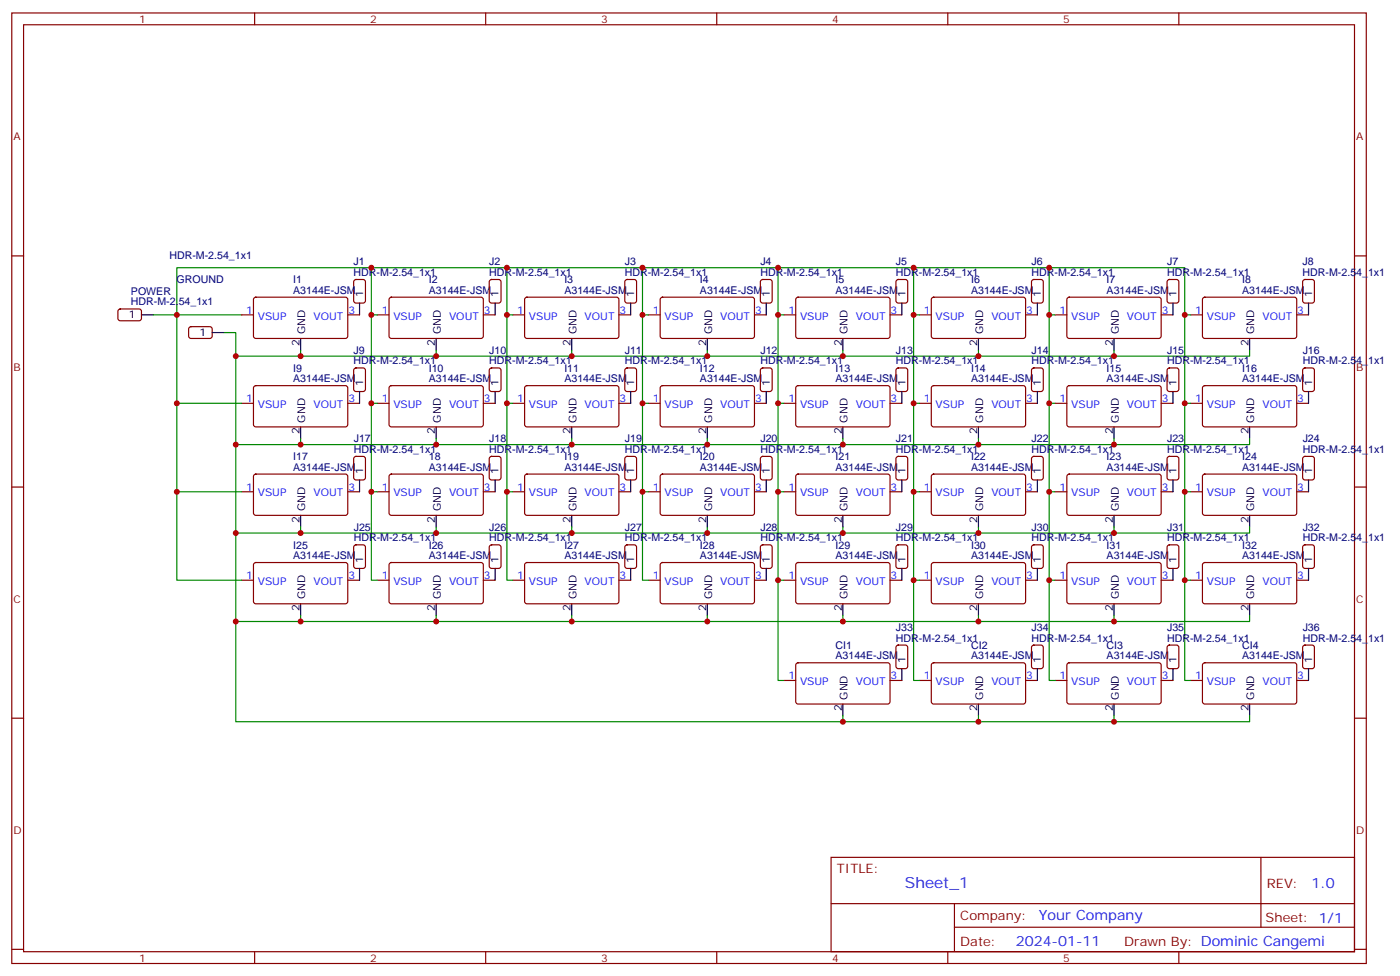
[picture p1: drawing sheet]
<svg xmlns="http://www.w3.org/2000/svg" width="419mm" height="292mm" viewBox="0 0 419 292" stroke-linecap="round" stroke-linejoin="round" font-family="sans-serif">
<defs><g id="words">
<text font-size="4.6" fill="#00f" x="270.8" y="265.5">Sheet_1</text>
<g font-size="4.2" fill="#00f">
<text x="392.5" y="265.7">1.0</text>
<text x="310.9" y="275.3">Your Company</text>
<text x="304" y="283.1">2024-01-11</text>
</g>
<g font-size="3.9" fill="#800">
<text x="250.5" y="261.1">TITLE:</text>
<text x="379.1" y="265.7">REV:</text>
<text x="287.4" y="275.3">Company:</text>
<text x="378.7" y="275.9">Sheet: 1/1</text>
<text x="287.4" y="282.9">Date:</text>
<text x="336.4" y="283">Drawn By: Dominic Cangemi</text>
</g>
<g font-size="3.2" fill="#800">
<text x="41.6" y="6.9">1</text>
<text x="110.8" y="6.9">2</text>
<text x="179.9" y="6.9">3</text>
<text x="249.1" y="6.9">4</text>
<text x="318.2" y="6.9">5</text>
<text x="4.1" y="42">A</text>
<text x="405.9" y="42">A</text>
<text x="4.1" y="111.1">B</text>
<text x="405.9" y="111.1">B</text>
<text x="4.1" y="180.3">C</text>
<text x="405.9" y="180.3">C</text>
<text x="4.1" y="249.4">D</text>
<text x="405.9" y="249.4">D</text>
<text x="41.6" y="287.7">1</text>
<text x="110.8" y="287.7">2</text>
<text x="179.9" y="287.7">3</text>
<text x="249.1" y="287.7">4</text>
<text x="318.2" y="287.7">5</text>
</g>
<g font-size="3.2" fill="#000080">
<text x="50.7" y="77.6">HDR-M-2.54_1x1</text>
<text x="105.8" y="82.5">HDR-M-2.54_1x1</text>
<text x="105.8" y="79.4">J1</text>
<text x="146.4" y="82.5">HDR-M-2.54_1x1</text>
<text x="146.4" y="79.4">J2</text>
<text x="187" y="82.5">HDR-M-2.54_1x1</text>
<text x="187" y="79.4">J3</text>
<text x="227.5" y="82.5">HDR-M-2.54_1x1</text>
<text x="227.5" y="79.4">J4</text>
<text x="268.1" y="82.5">HDR-M-2.54_1x1</text>
<text x="268.1" y="79.4">J5</text>
<text x="308.7" y="82.5">HDR-M-2.54_1x1</text>
<text x="308.7" y="79.4">J6</text>
<text x="349.2" y="82.5">HDR-M-2.54_1x1</text>
<text x="349.2" y="79.4">J7</text>
<text x="389.8" y="82.5">HDR-M-2.54_1x1</text>
<text x="389.8" y="79.4">J8</text>
<text x="39.2" y="88.2">POWER</text>
<text x="52.8" y="84.7">GROUND</text>
<text x="87.8" y="87.8">A3144E-JSM</text>
<text x="87.8" y="84.7">I1</text>
<text x="128.3" y="87.8">A3144E-JSM</text>
<text x="128.3" y="84.7">I2</text>
<text x="168.9" y="87.8">A3144E-JSM</text>
<text x="168.9" y="84.7">I3</text>
<text x="209.5" y="87.8">A3144E-JSM</text>
<text x="209.5" y="84.7">I4</text>
<text x="250" y="87.8">A3144E-JSM</text>
<text x="250" y="84.7">I5</text>
<text x="290.6" y="87.8">A3144E-JSM</text>
<text x="290.6" y="84.7">I6</text>
<text x="331.2" y="87.8">A3144E-JSM</text>
<text x="331.2" y="84.7">I7</text>
<text x="371.7" y="87.8">A3144E-JSM</text>
<text x="371.7" y="84.7">I8</text>
<text x="39.2" y="91.4">HDR-M-2.54_1x1</text>
<text x="105.8" y="105.8">J9</text>
<text x="146.4" y="105.8">J10</text>
<text x="187" y="105.8">J11</text>
<text x="227.6" y="105.9">J12</text>
<text x="268.1" y="105.9">J13</text>
<text x="308.7" y="105.9">J14</text>
<text x="349.3" y="105.9">J15</text>
<text x="389.8" y="105.9">J16</text>
<text x="87.8" y="111.2">I9</text>
<text x="105.8" y="109">HDR-M-2.54_1x1</text>
<text x="128.3" y="111.2">I10</text>
<text x="146.4" y="109">HDR-M-2.54_1x1</text>
<text x="168.9" y="111.2">I11</text>
<text x="187" y="109">HDR-M-2.54_1x1</text>
<text x="209.5" y="111.2">I12</text>
<text x="227.6" y="109">HDR-M-2.54_1x1</text>
<text x="250" y="111.2">I13</text>
<text x="268.1" y="109">HDR-M-2.54_1x1</text>
<text x="290.6" y="111.2">I14</text>
<text x="308.7" y="109">HDR-M-2.54_1x1</text>
<text x="331.2" y="111.2">I15</text>
<text x="349.3" y="109">HDR-M-2.54_1x1</text>
<text x="371.7" y="111.2">I16</text>
<text x="389.8" y="109">HDR-M-2.54_1x1</text>
<text x="87.8" y="114.3">A3144E-JSM</text>
<text x="128.3" y="114.3">A3144E-JSM</text>
<text x="168.9" y="114.3">A3144E-JSM</text>
<text x="209.5" y="114.3">A3144E-JSM</text>
<text x="250" y="114.3">A3144E-JSM</text>
<text x="290.6" y="114.3">A3144E-JSM</text>
<text x="331.2" y="114.3">A3144E-JSM</text>
<text x="371.7" y="114.3">A3144E-JSM</text>
<text x="87.8" y="137.7">I17</text>
<text x="105.9" y="135.5">HDR-M-2.54_1x1</text>
<text x="105.9" y="132.3">J17</text>
<text x="128.3" y="137.7">18</text>
<text x="146.4" y="135.5">HDR-M-2.54_1x1</text>
<text x="146.4" y="132.3">J18</text>
<text x="168.9" y="137.7">I19</text>
<text x="187" y="135.5">HDR-M-2.54_1x1</text>
<text x="187" y="132.3">J19</text>
<text x="209.5" y="137.7">I20</text>
<text x="227.6" y="135.5">HDR-M-2.54_1x1</text>
<text x="227.6" y="132.3">J20</text>
<text x="250" y="137.7">I21</text>
<text x="268.1" y="135.5">HDR-M-2.54_1x1</text>
<text x="268.1" y="132.3">J21</text>
<text x="290.6" y="137.7">I22</text>
<text x="308.7" y="135.5">HDR-M-2.54_1x1</text>
<text x="308.7" y="132.3">J22</text>
<text x="331.2" y="137.7">I23</text>
<text x="349.3" y="135.5">HDR-M-2.54_1x1</text>
<text x="349.3" y="132.3">J23</text>
<text x="371.7" y="137.7">I24</text>
<text x="389.8" y="135.5">HDR-M-2.54_1x1</text>
<text x="389.8" y="132.3">J24</text>
<text x="87.8" y="140.8">A3144E-JSM</text>
<text x="128.3" y="140.8">A3144E-JSM</text>
<text x="168.9" y="140.8">A3144E-JSM</text>
<text x="209.5" y="140.8">A3144E-JSM</text>
<text x="250" y="140.8">A3144E-JSM</text>
<text x="290.6" y="140.8">A3144E-JSM</text>
<text x="331.2" y="140.8">A3144E-JSM</text>
<text x="371.7" y="140.8">A3144E-JSM</text>
<text x="105.9" y="161.9">HDR-M-2.54_1x1</text>
<text x="105.9" y="158.8">J25</text>
<text x="146.4" y="161.9">HDR-M-2.54_1x1</text>
<text x="146.4" y="158.8">J26</text>
<text x="187" y="161.9">HDR-M-2.54_1x1</text>
<text x="187" y="158.8">J27</text>
<text x="227.6" y="161.9">HDR-M-2.54_1x1</text>
<text x="227.6" y="158.8">J28</text>
<text x="268.1" y="161.9">HDR-M-2.54_1x1</text>
<text x="268.1" y="158.8">J29</text>
<text x="308.7" y="161.9">HDR-M-2.54_1x1</text>
<text x="308.7" y="158.8">J30</text>
<text x="349.3" y="161.9">HDR-M-2.54_1x1</text>
<text x="349.3" y="158.8">J31</text>
<text x="389.8" y="161.9">HDR-M-2.54_1x1</text>
<text x="389.8" y="158.8">J32</text>
<text x="87.8" y="167.2">A3144E-JSM</text>
<text x="87.8" y="164.1">I25</text>
<text x="128.3" y="167.2">A3144E-JSM</text>
<text x="128.3" y="164.1">I26</text>
<text x="168.9" y="167.2">A3144E-JSM</text>
<text x="168.9" y="164.1">I27</text>
<text x="209.5" y="167.2">A3144E-JSM</text>
<text x="209.5" y="164.1">I28</text>
<text x="250" y="167.2">A3144E-JSM</text>
<text x="250" y="164.1">I29</text>
<text x="290.6" y="167.2">A3144E-JSM</text>
<text x="290.6" y="164.1">I30</text>
<text x="331.2" y="167.2">A3144E-JSM</text>
<text x="331.2" y="164.1">I31</text>
<text x="371.7" y="167.2">A3144E-JSM</text>
<text x="371.7" y="164.1">I32</text>
<text x="268.1" y="191.9">HDR-M-2.54_1x1</text>
<text x="268.1" y="188.8">J33</text>
<text x="308.7" y="191.9">HDR-M-2.54_1x1</text>
<text x="308.7" y="188.8">J34</text>
<text x="349.3" y="191.9">HDR-M-2.54_1x1</text>
<text x="349.3" y="188.8">J35</text>
<text x="389.8" y="191.9">HDR-M-2.54_1x1</text>
<text x="389.8" y="188.8">J36</text>
<text x="250" y="197.2">A3144E-JSM</text>
<text x="250" y="194.1">CI1</text>
<text x="290.6" y="197.2">A3144E-JSM</text>
<text x="290.6" y="194.1">CI2</text>
<text x="331.2" y="197.2">A3144E-JSM</text>
<text x="331.2" y="194.1">CI3</text>
<text x="371.7" y="197.2">A3144E-JSM</text>
<text x="371.7" y="194.1">CI4</text>
</g>
<g font-size="3.2">
<text x="108.7" y="88.9" transform="rotate(-90 108.7 88.9)">1</text>
<text x="149.2" y="88.9" transform="rotate(-90 149.2 88.9)">1</text>
<text x="189.8" y="88.9" transform="rotate(-90 189.8 88.9)">1</text>
<text x="230.4" y="88.9" transform="rotate(-90 230.4 88.9)">1</text>
<text x="270.9" y="88.9" transform="rotate(-90 270.9 88.9)">1</text>
<text x="311.5" y="88.9" transform="rotate(-90 311.5 88.9)">1</text>
<text x="352.1" y="88.9" transform="rotate(-90 352.1 88.9)">1</text>
<text x="392.6" y="88.9" transform="rotate(-90 392.6 88.9)">1</text>
<text x="38.6" y="95.2">1</text>
<text x="59.7" y="100.5">1</text>
<text x="91.4" y="99.9" transform="rotate(-90 91.4 99.9)">GND</text>
<text x="131.9" y="99.9" transform="rotate(-90 131.9 99.9)">GND</text>
<text x="172.5" y="99.9" transform="rotate(-90 172.5 99.9)">GND</text>
<text x="213.1" y="99.9" transform="rotate(-90 213.1 99.9)">GND</text>
<text x="253.6" y="99.9" transform="rotate(-90 253.6 99.9)">GND</text>
<text x="294.2" y="99.9" transform="rotate(-90 294.2 99.9)">GND</text>
<text x="334.8" y="99.9" transform="rotate(-90 334.8 99.9)">GND</text>
<text x="375.4" y="99.9" transform="rotate(-90 375.4 99.9)">GND</text>
<text x="89.6" y="103.4" transform="rotate(-90 89.6 103.4)">2</text>
<text x="130.2" y="103.4" transform="rotate(-90 130.2 103.4)">2</text>
<text x="170.7" y="103.4" transform="rotate(-90 170.7 103.4)">2</text>
<text x="211.3" y="103.4" transform="rotate(-90 211.3 103.4)">2</text>
<text x="251.9" y="103.4" transform="rotate(-90 251.9 103.4)">2</text>
<text x="292.5" y="103.4" transform="rotate(-90 292.5 103.4)">2</text>
<text x="333" y="103.4" transform="rotate(-90 333 103.4)">2</text>
<text x="373.6" y="103.4" transform="rotate(-90 373.6 103.4)">2</text>
<text x="108.7" y="115.4" transform="rotate(-90 108.7 115.4)">1</text>
<text x="149.2" y="115.4" transform="rotate(-90 149.2 115.4)">1</text>
<text x="189.8" y="115.4" transform="rotate(-90 189.8 115.4)">1</text>
<text x="230.4" y="115.4" transform="rotate(-90 230.4 115.4)">1</text>
<text x="270.9" y="115.4" transform="rotate(-90 270.9 115.4)">1</text>
<text x="311.5" y="115.4" transform="rotate(-90 311.5 115.4)">1</text>
<text x="352.1" y="115.4" transform="rotate(-90 352.1 115.4)">1</text>
<text x="392.6" y="115.4" transform="rotate(-90 392.6 115.4)">1</text>
<text x="89.6" y="129.9" transform="rotate(-90 89.6 129.9)">2</text>
<text x="91.4" y="126.4" transform="rotate(-90 91.4 126.4)">GND</text>
<text x="130.2" y="129.9" transform="rotate(-90 130.2 129.9)">2</text>
<text x="131.9" y="126.4" transform="rotate(-90 131.9 126.4)">GND</text>
<text x="170.7" y="129.9" transform="rotate(-90 170.7 129.9)">2</text>
<text x="172.5" y="126.4" transform="rotate(-90 172.5 126.4)">GND</text>
<text x="211.3" y="129.9" transform="rotate(-90 211.3 129.9)">2</text>
<text x="213.1" y="126.4" transform="rotate(-90 213.1 126.4)">GND</text>
<text x="251.9" y="129.9" transform="rotate(-90 251.9 129.9)">2</text>
<text x="253.6" y="126.4" transform="rotate(-90 253.6 126.4)">GND</text>
<text x="292.5" y="129.9" transform="rotate(-90 292.5 129.9)">2</text>
<text x="294.2" y="126.4" transform="rotate(-90 294.2 126.4)">GND</text>
<text x="333" y="129.9" transform="rotate(-90 333 129.9)">2</text>
<text x="334.8" y="126.4" transform="rotate(-90 334.8 126.4)">GND</text>
<text x="373.6" y="129.9" transform="rotate(-90 373.6 129.9)">2</text>
<text x="375.4" y="126.4" transform="rotate(-90 375.4 126.4)">GND</text>
<text x="108.7" y="141.8" transform="rotate(-90 108.7 141.8)">1</text>
<text x="149.2" y="141.8" transform="rotate(-90 149.2 141.8)">1</text>
<text x="189.8" y="141.8" transform="rotate(-90 189.8 141.8)">1</text>
<text x="230.4" y="141.8" transform="rotate(-90 230.4 141.8)">1</text>
<text x="270.9" y="141.8" transform="rotate(-90 270.9 141.8)">1</text>
<text x="311.5" y="141.8" transform="rotate(-90 311.5 141.8)">1</text>
<text x="352.1" y="141.8" transform="rotate(-90 352.1 141.8)">1</text>
<text x="392.6" y="141.8" transform="rotate(-90 392.6 141.8)">1</text>
<text x="91.4" y="152.9" transform="rotate(-90 91.4 152.9)">GND</text>
<text x="131.9" y="152.9" transform="rotate(-90 131.9 152.9)">GND</text>
<text x="172.5" y="152.9" transform="rotate(-90 172.5 152.9)">GND</text>
<text x="213.1" y="152.9" transform="rotate(-90 213.1 152.9)">GND</text>
<text x="253.6" y="152.9" transform="rotate(-90 253.6 152.9)">GND</text>
<text x="294.2" y="152.9" transform="rotate(-90 294.2 152.9)">GND</text>
<text x="334.8" y="152.9" transform="rotate(-90 334.8 152.9)">GND</text>
<text x="375.4" y="152.9" transform="rotate(-90 375.4 152.9)">GND</text>
<text x="89.6" y="156.4" transform="rotate(-90 89.6 156.4)">2</text>
<text x="130.2" y="156.4" transform="rotate(-90 130.2 156.4)">2</text>
<text x="170.7" y="156.4" transform="rotate(-90 170.7 156.4)">2</text>
<text x="211.3" y="156.4" transform="rotate(-90 211.3 156.4)">2</text>
<text x="251.9" y="156.4" transform="rotate(-90 251.9 156.4)">2</text>
<text x="292.5" y="156.4" transform="rotate(-90 292.5 156.4)">2</text>
<text x="333" y="156.4" transform="rotate(-90 333 156.4)">2</text>
<text x="373.6" y="156.4" transform="rotate(-90 373.6 156.4)">2</text>
<text x="108.7" y="168.3" transform="rotate(-90 108.7 168.3)">1</text>
<text x="149.2" y="168.3" transform="rotate(-90 149.2 168.3)">1</text>
<text x="189.8" y="168.3" transform="rotate(-90 189.8 168.3)">1</text>
<text x="230.4" y="168.3" transform="rotate(-90 230.4 168.3)">1</text>
<text x="270.9" y="168.3" transform="rotate(-90 270.9 168.3)">1</text>
<text x="311.5" y="168.3" transform="rotate(-90 311.5 168.3)">1</text>
<text x="352.1" y="168.3" transform="rotate(-90 352.1 168.3)">1</text>
<text x="392.6" y="168.3" transform="rotate(-90 392.6 168.3)">1</text>
<text x="91.4" y="179.3" transform="rotate(-90 91.4 179.3)">GND</text>
<text x="131.9" y="179.3" transform="rotate(-90 131.9 179.3)">GND</text>
<text x="172.5" y="179.3" transform="rotate(-90 172.5 179.3)">GND</text>
<text x="213.1" y="179.3" transform="rotate(-90 213.1 179.3)">GND</text>
<text x="253.6" y="179.3" transform="rotate(-90 253.6 179.3)">GND</text>
<text x="294.2" y="179.3" transform="rotate(-90 294.2 179.3)">GND</text>
<text x="334.8" y="179.3" transform="rotate(-90 334.8 179.3)">GND</text>
<text x="375.4" y="179.3" transform="rotate(-90 375.4 179.3)">GND</text>
<text x="89.6" y="182.8" transform="rotate(-90 89.6 182.8)">2</text>
<text x="130.2" y="182.8" transform="rotate(-90 130.2 182.8)">2</text>
<text x="170.7" y="182.8" transform="rotate(-90 170.7 182.8)">2</text>
<text x="211.3" y="182.8" transform="rotate(-90 211.3 182.8)">2</text>
<text x="251.9" y="182.8" transform="rotate(-90 251.9 182.8)">2</text>
<text x="292.5" y="182.8" transform="rotate(-90 292.5 182.8)">2</text>
<text x="333" y="182.8" transform="rotate(-90 333 182.8)">2</text>
<text x="373.6" y="182.8" transform="rotate(-90 373.6 182.8)">2</text>
<text x="270.9" y="198.3" transform="rotate(-90 270.9 198.3)">1</text>
<text x="311.5" y="198.3" transform="rotate(-90 311.5 198.3)">1</text>
<text x="352.1" y="198.3" transform="rotate(-90 352.1 198.3)">1</text>
<text x="392.6" y="198.3" transform="rotate(-90 392.6 198.3)">1</text>
<text x="253.6" y="209.3" transform="rotate(-90 253.6 209.3)">GND</text>
<text x="294.2" y="209.3" transform="rotate(-90 294.2 209.3)">GND</text>
<text x="334.8" y="209.3" transform="rotate(-90 334.8 209.3)">GND</text>
<text x="375.4" y="209.3" transform="rotate(-90 375.4 209.3)">GND</text>
<text x="251.9" y="212.8" transform="rotate(-90 251.9 212.8)">2</text>
<text x="292.5" y="212.8" transform="rotate(-90 292.5 212.8)">2</text>
<text x="333" y="212.8" transform="rotate(-90 333 212.8)">2</text>
<text x="373.6" y="212.8" transform="rotate(-90 373.6 212.8)">2</text>
</g>
<g font-size="3.2" fill="#00f">
<text x="73.7" y="93.8">1</text>
<text x="77.2" y="95.6">VSUP</text>
<text x="93.8" y="95.6">VOUT</text>
<text x="104.2" y="93.8">3</text>
<text x="114.2" y="93.8">1</text>
<text x="117.7" y="95.6">VSUP</text>
<text x="134.4" y="95.6">VOUT</text>
<text x="144.8" y="93.8">3</text>
<text x="154.8" y="93.8">1</text>
<text x="158.3" y="95.6">VSUP</text>
<text x="175" y="95.6">VOUT</text>
<text x="185.4" y="93.8">3</text>
<text x="195.4" y="93.8">1</text>
<text x="198.9" y="95.6">VSUP</text>
<text x="215.5" y="95.6">VOUT</text>
<text x="226" y="93.8">3</text>
<text x="235.9" y="93.8">1</text>
<text x="239.4" y="95.6">VSUP</text>
<text x="256.1" y="95.6">VOUT</text>
<text x="266.5" y="93.8">3</text>
<text x="276.5" y="93.8">1</text>
<text x="280" y="95.6">VSUP</text>
<text x="296.7" y="95.6">VOUT</text>
<text x="307.1" y="93.8">3</text>
<text x="317.1" y="93.8">1</text>
<text x="320.6" y="95.6">VSUP</text>
<text x="337.2" y="95.6">VOUT</text>
<text x="347.7" y="93.8">3</text>
<text x="357.6" y="93.8">1</text>
<text x="361.1" y="95.6">VSUP</text>
<text x="377.8" y="95.6">VOUT</text>
<text x="388.2" y="93.8">3</text>
<text x="73.7" y="120.3">1</text>
<text x="77.2" y="122.1">VSUP</text>
<text x="93.8" y="122.1">VOUT</text>
<text x="104.2" y="120.3">3</text>
<text x="114.2" y="120.3">1</text>
<text x="117.7" y="122.1">VSUP</text>
<text x="134.4" y="122.1">VOUT</text>
<text x="144.8" y="120.3">3</text>
<text x="154.8" y="120.3">1</text>
<text x="158.3" y="122.1">VSUP</text>
<text x="175" y="122.1">VOUT</text>
<text x="185.4" y="120.3">3</text>
<text x="195.4" y="120.3">1</text>
<text x="198.9" y="122.1">VSUP</text>
<text x="215.5" y="122.1">VOUT</text>
<text x="226" y="120.3">3</text>
<text x="235.9" y="120.3">1</text>
<text x="239.4" y="122.1">VSUP</text>
<text x="256.1" y="122.1">VOUT</text>
<text x="266.5" y="120.3">3</text>
<text x="276.5" y="120.3">1</text>
<text x="280" y="122.1">VSUP</text>
<text x="296.7" y="122.1">VOUT</text>
<text x="307.1" y="120.3">3</text>
<text x="317.1" y="120.3">1</text>
<text x="320.6" y="122.1">VSUP</text>
<text x="337.2" y="122.1">VOUT</text>
<text x="347.7" y="120.3">3</text>
<text x="357.6" y="120.3">1</text>
<text x="361.1" y="122.1">VSUP</text>
<text x="377.8" y="122.1">VOUT</text>
<text x="388.2" y="120.3">3</text>
<text x="73.7" y="146.8">1</text>
<text x="77.2" y="148.5">VSUP</text>
<text x="93.8" y="148.5">VOUT</text>
<text x="104.2" y="146.8">3</text>
<text x="114.2" y="146.8">1</text>
<text x="117.7" y="148.5">VSUP</text>
<text x="134.4" y="148.5">VOUT</text>
<text x="144.8" y="146.8">3</text>
<text x="154.8" y="146.8">1</text>
<text x="158.3" y="148.5">VSUP</text>
<text x="175" y="148.5">VOUT</text>
<text x="185.4" y="146.8">3</text>
<text x="195.4" y="146.8">1</text>
<text x="198.9" y="148.5">VSUP</text>
<text x="215.5" y="148.5">VOUT</text>
<text x="226" y="146.8">3</text>
<text x="235.9" y="146.8">1</text>
<text x="239.4" y="148.5">VSUP</text>
<text x="256.1" y="148.5">VOUT</text>
<text x="266.5" y="146.8">3</text>
<text x="276.5" y="146.8">1</text>
<text x="280" y="148.5">VSUP</text>
<text x="296.7" y="148.5">VOUT</text>
<text x="307.1" y="146.8">3</text>
<text x="317.1" y="146.8">1</text>
<text x="320.6" y="148.5">VSUP</text>
<text x="337.2" y="148.5">VOUT</text>
<text x="347.7" y="146.8">3</text>
<text x="357.6" y="146.8">1</text>
<text x="361.1" y="148.5">VSUP</text>
<text x="377.8" y="148.5">VOUT</text>
<text x="388.2" y="146.8">3</text>
<text x="73.7" y="173.2">1</text>
<text x="104.2" y="173.2">3</text>
<text x="114.2" y="173.2">1</text>
<text x="144.8" y="173.2">3</text>
<text x="154.8" y="173.2">1</text>
<text x="185.4" y="173.2">3</text>
<text x="195.4" y="173.2">1</text>
<text x="226" y="173.2">3</text>
<text x="235.9" y="173.2">1</text>
<text x="266.5" y="173.2">3</text>
<text x="276.5" y="173.2">1</text>
<text x="307.1" y="173.2">3</text>
<text x="317.1" y="173.2">1</text>
<text x="347.7" y="173.2">3</text>
<text x="357.6" y="173.2">1</text>
<text x="388.2" y="173.2">3</text>
<text x="77.2" y="175">VSUP</text>
<text x="93.8" y="175">VOUT</text>
<text x="117.7" y="175">VSUP</text>
<text x="134.4" y="175">VOUT</text>
<text x="158.3" y="175">VSUP</text>
<text x="175" y="175">VOUT</text>
<text x="198.9" y="175">VSUP</text>
<text x="215.5" y="175">VOUT</text>
<text x="239.4" y="175">VSUP</text>
<text x="256.1" y="175">VOUT</text>
<text x="280" y="175">VSUP</text>
<text x="296.7" y="175">VOUT</text>
<text x="320.6" y="175">VSUP</text>
<text x="337.2" y="175">VOUT</text>
<text x="361.1" y="175">VSUP</text>
<text x="377.8" y="175">VOUT</text>
<text x="235.9" y="203.2">1</text>
<text x="266.5" y="203.2">3</text>
<text x="276.5" y="203.2">1</text>
<text x="307.1" y="203.2">3</text>
<text x="317.1" y="203.2">1</text>
<text x="347.7" y="203.2">3</text>
<text x="357.6" y="203.2">1</text>
<text x="388.2" y="203.2">3</text>
<text x="239.4" y="205">VSUP</text>
<text x="256.1" y="205">VOUT</text>
<text x="280" y="205">VSUP</text>
<text x="296.7" y="205">VOUT</text>
<text x="320.6" y="205">VSUP</text>
<text x="337.2" y="205">VOUT</text>
<text x="361.1" y="205">VSUP</text>
<text x="377.8" y="205">VOUT</text>
</g>
</g></defs>
<g fill="none" stroke="#870000" stroke-width=".35">
<path d="M3.5 3.9h405.4v284.3h-405.4zM7.1 7.4h398.2v277.3h-398.2zM76.2 3.9v3.5M145.3 3.9v3.5M214.5 3.9v3.5M283.6 3.9v3.5M352.8 3.9v3.5M3.5 76.6h3.6M405.3 76.6h3.6M35.5 92.6l.5-.2 5.9 .1 .4 .6v2.4l-.7 .5-5.9-.1-.4-.7v-2.1zM56.7 97.9l.4-.2 6 .1 .4 .6-.1 2.4-.6 .4h-5.9l-.5-.7v-2.1zM72.3 94.2h3.5"/>
<path d="M76.1 89.1l.5-.2 27 .1 .5 .6-.1 11.2-.6 .4h-27.1l-.5-.7v-10.9zM104.1 94.2h3.5M106.1 83.8l.4-.2h2.2l.6 .4 .1 6-.5 .6-2.4 .1-.6-.5-.1-5.9zM112.9 94.2h3.5M116.7 89.1l.4-.2 27.1 .1 .4 .6v11.2l-.7 .4h-27.1l-.4-.7v-10.9zM144.6 94.2h3.6M146.6 83.8l.5-.2h2.1l.7 .4v6l-.4 .6-2.4 .1-.6-.5-.1-5.9zM153.5 94.2h3.5M157.2 89.1l.5-.2 27.1 .1 .4 .6-.1 11.2-.6 .4h-27.1l-.4-.7v-10.9zM185.2 94.2h3.5M187.2 83.8l.5-.2h2.1l.6 .4 .1 6-.5 .6-2.3 .1-.7-.5v-5.9zM194 94.2h3.6"/>
<path d="M197.8 89.1l.5-.2 27 .1 .5 .6-.1 11.2-.6 .4h-27.1l-.4-.7v-10.9zM225.8 94.2h3.5M227.8 83.8l.4-.2h2.2l.6 .4 .1 6-.5 .6-2.4 .1-.6-.5-.1-5.9zM234.6 94.2h3.5M238.4 89.1l.4-.2 27.1 .1 .4 .6v11.2l-.7 .4h-27l-.5-.7v-10.9zM266.3 94.2h3.6M268.3 83.8l.5-.2h2.1l.7 .4v6l-.4 .6-2.4 .1-.6-.5-.1-5.9zM275.2 94.2h3.5M278.9 89.1l.5-.2 27.1 .1 .4 .6v11.2l-.7 .4h-27.1l-.4-.7v-10.9zM306.9 94.2h3.5M308.9 83.8l.5-.2h2.1l.7 .4v6l-.5 .6-2.3 .1-.7-.5v-5.9zM315.7 94.2h3.6"/>
<path d="M319.5 89.1l.5-.2 27.1 .1 .4 .6-.1 11.2-.6 .4h-27.1l-.4-.7v-10.9zM347.5 94.2h3.5M349.5 83.8l.5-.2h2.1l.6 .4 .1 6-.5 .6-2.3 .1-.7-.5-.1-5.9zM356.3 94.2h3.5M360.1 89.1l.4-.2 27.1 .1 .5 .6-.1 11.2-.7 .4h-27l-.5-.7v-10.9zM388.1 94.2h3.5M390.1 83.8l.4-.2h2.1l.7 .4v6l-.4 .6-2.4 .1-.6-.5-.1-5.9zM76.1 115.6l.5-.2h27l.5 .7-.1 11.2-.6 .4-27.1-.1-.5-.6v-10.9zM106.1 110.3l.4-.2h2.2l.6 .4 .1 5.9-.5 .7h-2.4l-.6-.4-.1-5.9zM116.7 115.6l.4-.2h27.1l.4 .7v11.2l-.7 .4-27.1-.1-.4-.6v-10.9zM146.6 110.3l.5-.2h2.1l.7 .4v5.9l-.4 .7h-2.4l-.6-.4-.1-5.9zM157.2 115.6l.5-.2h27.1l.4 .7-.1 11.2-.6 .4-27.1-.1-.4-.6v-10.9z"/>
<path d="M187.2 110.3l.5-.2h2.1l.6 .4 .1 5.9-.5 .7h-2.3l-.7-.4v-5.9zM197.8 115.6l.5-.2h27l.5 .7-.1 11.2-.6 .4-27.1-.1-.4-.6v-10.9zM227.8 110.3l.4-.2h2.2l.6 .4 .1 5.9-.5 .7h-2.4l-.6-.4-.1-5.9zM238.4 115.6l.4-.2h27.1l.4 .7v11.2l-.7 .4-27-.1-.5-.6v-10.9zM268.3 110.3l.5-.2h2.1l.7 .4v5.9l-.4 .7h-2.4l-.6-.4-.1-5.9zM278.9 115.6l.5-.2h27.1l.4 .7v11.2l-.7 .4-27.1-.1-.4-.6v-10.9zM308.9 110.3l.5-.2h2.1l.7 .4v5.9l-.5 .7h-2.3l-.7-.4v-5.9zM319.5 115.6l.5-.2h27.1l.4 .7-.1 11.2-.6 .4-27.1-.1-.4-.6v-10.9zM349.5 110.3l.5-.2h2.1l.6 .4 .1 5.9-.5 .7h-2.3l-.7-.4-.1-5.9zM360.1 115.6l.4-.2h27.1l.5 .7-.1 11.2-.7 .4-27-.1-.5-.6v-10.9zM390.1 110.3l.4-.2h2.1l.7 .4v5.9l-.4 .7h-2.4l-.6-.4-.1-5.9zM72.3 120.6h3.5"/>
<path d="M104.1 120.6h3.5M106.1 136.7l.4-.2h2.2l.6 .5 .1 5.9-.5 .6-2.4 .1-.6-.5-.1-5.9zM112.9 120.6h3.5M144.6 120.6h3.6M146.6 136.7l.5-.2h2.1l.7 .5v5.9l-.4 .6-2.4 .1-.6-.5-.1-5.9zM153.5 120.6h3.5M185.2 120.6h3.5M187.2 136.7l.5-.2h2.1l.6 .5 .1 5.9-.5 .6-2.3 .1-.7-.5v-5.9zM194 120.6h3.6M225.8 120.6h3.5M227.8 136.7l.4-.2h2.2l.6 .5 .1 5.9-.5 .6-2.4 .1-.6-.5-.1-5.9zM234.6 120.6h3.5"/>
<path d="M266.3 120.6h3.6M268.3 136.7l.5-.2h2.1l.7 .5v5.9l-.4 .6-2.4 .1-.6-.5-.1-5.9zM275.2 120.6h3.5M306.9 120.6h3.5M308.9 136.7l.5-.2h2.1l.7 .5v5.9l-.5 .6-2.3 .1-.7-.5v-5.9zM315.7 120.6h3.6M347.5 120.6h3.5M349.5 136.7l.5-.2h2.1l.6 .5 .1 5.9-.5 .6-2.3 .1-.7-.5-.1-5.9zM356.3 120.6h3.5M388.1 120.6h3.5M390.1 136.7l.4-.2h2.1l.7 .5v5.9l-.4 .6-2.4 .1-.6-.5-.1-5.9zM3.5 145.7h3.6"/>
<path d="M72.3 147.1h3.5M76.1 142l.5-.2 27 .1 .5 .6-.1 11.2-.6 .5-27.1-.1-.5-.6v-11zM104.1 147.1h3.5M112.9 147.1h3.5M116.7 142l.4-.2 27.1 .1 .4 .6v11.2l-.7 .5-27.1-.1-.4-.6v-11zM144.6 147.1h3.6M153.5 147.1h3.5M157.2 142l.5-.2 27.1 .1 .4 .6-.1 11.2-.6 .5-27.1-.1-.4-.6v-11zM185.2 147.1h3.5M194 147.1h3.6M197.8 142l.5-.2 27 .1 .5 .6-.1 11.2-.6 .5-27.1-.1-.4-.6v-11zM225.8 147.1h3.5"/>
<path d="M234.6 147.1h3.5M238.4 142l.4-.2 27.1 .1 .4 .6v11.2l-.7 .5-27-.1-.5-.6v-11zM266.3 147.1h3.6M275.2 147.1h3.5M278.9 142l.5-.2 27.1 .1 .4 .6v11.2l-.7 .5-27.1-.1-.4-.6v-11zM306.9 147.1h3.5M315.7 147.1h3.6M319.5 142l.5-.2 27.1 .1 .4 .6-.1 11.2-.6 .5-27.1-.1-.4-.6v-11zM347.5 147.1h3.5M356.3 147.1h3.5M360.1 142l.4-.2 27.1 .1 .5 .6-.1 11.2-.7 .5-27-.1-.5-.6v-11zM388.1 147.1h3.5"/>
<path d="M405.3 145.7h3.6M72.3 173.6h3.5M76.1 168.5l.5-.2h27l.5 .7-.1 11.2-.6 .4h-27.1l-.5-.7v-10.9zM104.1 173.6h3.5M106.1 163.2l.4-.2h2.2l.6 .4 .1 5.9-.5 .7h-2.4l-.6-.4-.1-5.9zM112.9 173.6h3.5M116.7 168.5l.4-.2h27.1l.4 .7v11.2l-.7 .4h-27.1l-.4-.7v-10.9zM144.6 173.6h3.6M146.6 163.2l.5-.2h2.1l.7 .4v5.9l-.4 .7h-2.4l-.6-.4-.1-5.9zM153.5 173.6h3.5M157.2 168.5l.5-.2h27.1l.4 .7-.1 11.2-.6 .4h-27.1l-.4-.7v-10.9zM185.2 173.6h3.5"/>
<path d="M187.2 163.2l.5-.2h2.1l.6 .4 .1 5.9-.5 .7h-2.3l-.7-.4v-5.9zM194 173.6h3.6M197.8 168.5l.5-.2h27l.5 .7-.1 11.2-.6 .4h-27.1l-.4-.7v-10.9zM225.8 173.6h3.5M227.8 163.2l.4-.2h2.2l.6 .4 .1 5.9-.5 .7h-2.4l-.6-.4-.1-5.9zM234.6 173.6h3.5M238.4 168.5l.4-.2h27.1l.4 .7v11.2l-.7 .4h-27l-.5-.7v-10.9zM266.3 173.6h3.6M268.3 163.2l.5-.2h2.1l.7 .4v5.9l-.4 .7h-2.4l-.6-.4-.1-5.9zM275.2 173.6h3.5M278.9 168.5l.5-.2h27.1l.4 .7v11.2l-.7 .4h-27.1l-.4-.7v-10.9zM306.9 173.6h3.5"/>
<path d="M308.9 163.2l.5-.2h2.1l.7 .4v5.9l-.5 .7h-2.3l-.7-.4v-5.9zM315.7 173.6h3.6M319.5 168.5l.5-.2h27.1l.4 .7-.1 11.2-.6 .4h-27.1l-.4-.7v-10.9zM347.5 173.6h3.5M349.5 163.2l.5-.2h2.1l.6 .4 .1 5.9-.5 .7h-2.3l-.7-.4-.1-5.9zM356.3 173.6h3.5M360.1 168.5l.4-.2h27.1l.5 .7-.1 11.2-.7 .4h-27l-.5-.7v-10.9zM388.1 173.6h3.5M390.1 163.2l.4-.2h2.1l.7 .4v5.9l-.4 .7h-2.4l-.6-.4-.1-5.9zM238.4 198.5l.4-.2h27.1l.4 .7v11.2l-.7 .4-27-.1-.5-.6v-10.9zM268.3 193.2l.5-.2h2.1l.7 .4v5.9l-.4 .7h-2.4l-.6-.4-.1-5.9zM278.9 198.5l.5-.2h27.1l.4 .7v11.2l-.7 .4-27.1-.1-.4-.6v-10.9z"/>
<path d="M308.9 193.2l.5-.2h2.1l.7 .4v5.9l-.5 .7h-2.3l-.7-.4v-5.9zM319.5 198.5l.5-.2h27.1l.4 .7-.1 11.2-.6 .4-27.1-.1-.4-.6v-10.9zM349.5 193.2l.5-.2h2.1l.6 .4 .1 5.9-.5 .7h-2.3l-.7-.4-.1-5.9zM360.1 198.5l.4-.2h27.1l.5 .7-.1 11.2-.7 .4-27-.1-.5-.6v-10.9zM390.1 193.2l.4-.2h2.1l.7 .4v5.9l-.4 .7h-2.4l-.6-.4-.1-5.9zM3.5 214.8h3.6M234.6 203.6h3.5M266.3 203.6h3.6M275.2 203.6h3.5M306.9 203.6h3.5M315.7 203.6h3.6M347.5 203.6h3.5"/>
<path d="M356.3 203.6h3.5M388.1 203.6h3.5M405.3 214.8h3.6M248.7 256.5h156.6v28.2h-156.6zM377.3 256.5v20.9M248.7 270.3h156.5M285.6 277.4h119.6M285.6 270.3v14.1M3.5 284h3.6M76.2 284.7v3.5M145.3 284.7v3.5M214.5 284.7v3.5"/>
<path d="M283.6 284.7v3.5M352.8 284.7v3.5M405.3 284h3.6"/>
</g>
<g fill="none" stroke="#000" stroke-width=".35">
<path d="M42.3 94.2h3.6M63.5 99.5h3.5M107.6 90.7v3.5M148.2 90.7v3.5M188.7 90.7v3.5M229.3 90.7v3.5M269.9 90.7v3.5M310.4 90.7v3.5M351 90.7v3.5M391.6 90.7v3.5M90 101.2v3.6M107.6 117.1v3.5"/>
<path d="M130.5 101.2v3.6M148.2 117.1v3.5M171.1 101.2v3.6M188.7 117.1v3.5M211.7 101.2v3.6M229.3 117.1v3.5M252.2 101.2v3.6M269.9 117.1v3.5M292.8 101.2v3.6M310.4 117.1v3.5M333.4 101.2v3.6M351 117.1v3.5"/>
<path d="M373.9 101.2v3.6M391.6 117.1v3.5M90 127.7v3.5M130.5 127.7v3.5M171.1 127.7v3.5M211.7 127.7v3.5M252.2 127.7v3.5M292.8 127.7v3.5M333.4 127.7v3.5M373.9 127.7v3.5M90 154.2v3.5M107.6 143.6v3.5"/>
<path d="M130.5 154.2v3.5M148.2 143.6v3.5M171.1 154.2v3.5M188.7 143.6v3.5M211.7 154.2v3.5M229.3 143.6v3.5M252.2 154.2v3.5M269.9 143.6v3.5M292.8 154.2v3.5M310.4 143.6v3.5M333.4 154.2v3.5M351 143.6v3.5"/>
<path d="M373.9 154.2v3.5M391.6 143.6v3.5M107.6 170v3.6M148.2 170v3.6M188.7 170v3.6M229.3 170v3.6M269.9 170v3.6M310.4 170v3.6M351 170v3.6M391.6 170v3.6M90 180.6v3.5M130.5 180.6v3.5"/>
<path d="M171.1 180.6v3.5M211.7 180.6v3.5M252.2 180.6v3.5M292.8 180.6v3.5M333.4 180.6v3.5M373.9 180.6v3.5M252.2 210.6v3.5M269.9 200v3.6M292.8 210.6v3.5M310.4 200v3.6M333.4 210.6v3.5M351 200v3.6"/>
<path d="M373.9 210.6v3.5M391.6 200v3.6"/>
</g>
<g fill="none" stroke="#008700" stroke-width=".35">
<path d="M45.9 94.2h7v26.4h19.4M67 99.5h3.6v7h19.4v-1.7M72.3 94.2h-19.4v-14.1h58.2v14.1M111.1 80.1h40.6v14.1M112.9 94.2h-1.8v79.4h1.8M151.7 80.1h40.6v14.1h1.7M153.5 94.2h-1.8v79.4h1.8M192.3 94.2v79.4h1.7M192.3 80.1h40.5v14.1h1.8M232.8 94.2v79.4h1.8M232.8 80.1h40.6v14.1M273.4 80.1h40.6v93.5h1.7"/>
<path d="M275.2 94.2h-1.8v79.4h1.8M314 80.1h40.5v14.1h1.8M314 94.2h1.7M354.5 94.2v79.4h1.8M70.6 106.5v26.5h19.4v-1.8M130.5 104.8v1.7M171.1 104.8v1.7M211.7 104.8v1.7M252.2 104.8v1.7M292.8 104.8v1.7M333.4 104.8v1.7M373.9 104.8v1.7h-283.9"/>
<path d="M52.9 120.6v26.5h19.4M70.6 133v26.5h19.4v-1.8M111.1 120.6h1.8M130.5 131.2v1.8M151.7 120.6h1.8M171.1 131.2v1.8M192.3 120.6h1.7M211.7 131.2v1.8M232.8 120.6h1.8M252.2 131.2v1.8M273.4 120.6h1.8M292.8 131.2v1.8"/>
<path d="M314 120.6h1.7M333.4 131.2v1.8M354.5 120.6h1.8M373.9 131.2v1.8h-283.9M52.9 147.1v26.5h19.4M70.6 159.5v26.4h19.4v-1.8M111.1 147.1h1.8M130.5 157.7v1.8M151.7 147.1h1.8M171.1 157.7v1.8M192.3 147.1h1.7M211.7 157.7v1.8"/>
<path d="M232.8 147.1h1.8M252.2 157.7v1.8M273.4 147.1h1.8M292.8 157.7v1.8M314 147.1h1.7M333.4 157.7v1.8M354.5 147.1h1.8M373.9 157.7v1.8h-283.9M232.8 173.6v30h1.8M273.4 173.6v30h1.8M314 173.6v30h1.7M354.5 173.6v30h1.8"/>
<path d="M70.6 185.9v30h303.3v-1.8M130.5 184.1v1.8M171.1 184.1v1.8M211.7 184.1v1.8M252.2 184.1v1.8M292.8 184.1v1.8M333.4 184.1v1.8M373.9 184.1v1.8h-283.9M252.2 214.1v1.8M292.8 214.1v1.8M333.4 214.1v1.8"/>
</g>
<g fill="#c00">
<circle cx="90" cy="106.5" r=".88"/>
<circle cx="333.4" cy="106.5" r=".88"/>
<circle cx="292.8" cy="106.5" r=".88"/>
<circle cx="252.2" cy="106.5" r=".88"/>
<circle cx="211.7" cy="106.5" r=".88"/>
<circle cx="171.1" cy="106.5" r=".88"/>
<circle cx="130.5" cy="106.5" r=".88"/>
<circle cx="90" cy="133" r=".88"/>
<circle cx="333.4" cy="133" r=".88"/>
<circle cx="292.8" cy="133" r=".88"/>
<circle cx="252.2" cy="133" r=".88"/>
<circle cx="211.7" cy="133" r=".88"/>
<circle cx="171.1" cy="133" r=".88"/>
<circle cx="130.5" cy="133" r=".88"/>
<circle cx="70.6" cy="133" r=".88"/>
<circle cx="90" cy="159.5" r=".88"/>
<circle cx="333.4" cy="159.5" r=".88"/>
<circle cx="292.8" cy="159.5" r=".88"/>
<circle cx="252.2" cy="159.5" r=".88"/>
<circle cx="211.7" cy="159.5" r=".88"/>
<circle cx="171.1" cy="159.5" r=".88"/>
<circle cx="130.5" cy="159.5" r=".88"/>
<circle cx="70.6" cy="159.5" r=".88"/>
<circle cx="90" cy="185.9" r=".88"/>
<circle cx="333.4" cy="185.9" r=".88"/>
<circle cx="292.8" cy="185.9" r=".88"/>
<circle cx="252.2" cy="185.9" r=".88"/>
<circle cx="211.7" cy="185.9" r=".88"/>
<circle cx="171.1" cy="185.9" r=".88"/>
<circle cx="130.5" cy="185.9" r=".88"/>
<circle cx="52.9" cy="120.6" r=".88"/>
<circle cx="52.9" cy="147.1" r=".88"/>
<circle cx="111.1" cy="94.2" r=".88"/>
<circle cx="111.1" cy="120.6" r=".88"/>
<circle cx="111.1" cy="147.1" r=".88"/>
<circle cx="151.7" cy="120.6" r=".88"/>
<circle cx="151.7" cy="147.1" r=".88"/>
<circle cx="111.1" cy="80.1" r=".88"/>
<circle cx="151.7" cy="94.2" r=".88"/>
<circle cx="151.7" cy="80.1" r=".88"/>
<circle cx="192.3" cy="94.2" r=".88"/>
<circle cx="192.3" cy="147.1" r=".88"/>
<circle cx="192.3" cy="120.6" r=".88"/>
<circle cx="192.3" cy="80.1" r=".88"/>
<circle cx="232.8" cy="94.2" r=".88"/>
<circle cx="232.8" cy="147.1" r=".88"/>
<circle cx="232.8" cy="120.6" r=".88"/>
<circle cx="232.8" cy="80.1" r=".88"/>
<circle cx="273.4" cy="94.2" r=".88"/>
<circle cx="273.4" cy="147.1" r=".88"/>
<circle cx="273.4" cy="120.6" r=".88"/>
<circle cx="273.4" cy="80.1" r=".88"/>
<circle cx="314" cy="94.2" r=".88"/>
<circle cx="314" cy="120.6" r=".88"/>
<circle cx="314" cy="147.1" r=".88"/>
<circle cx="314" cy="80.1" r=".88"/>
<circle cx="354.5" cy="94.2" r=".88"/>
<circle cx="354.5" cy="147.1" r=".88"/>
<circle cx="354.5" cy="120.6" r=".88"/>
<circle cx="70.6" cy="106.5" r=".88"/>
<circle cx="232.8" cy="173.6" r=".88"/>
<circle cx="273.4" cy="173.6" r=".88"/>
<circle cx="70.6" cy="185.9" r=".88"/>
<circle cx="252.2" cy="215.9" r=".88"/>
<circle cx="292.8" cy="215.9" r=".88"/>
<circle cx="333.4" cy="215.9" r=".88"/>
<circle cx="314" cy="173.6" r=".88"/>
<circle cx="354.5" cy="173.6" r=".88"/>
<circle cx="52.9" cy="94.2" r=".88"/>
</g>
<use href="#words"/>
</svg>
